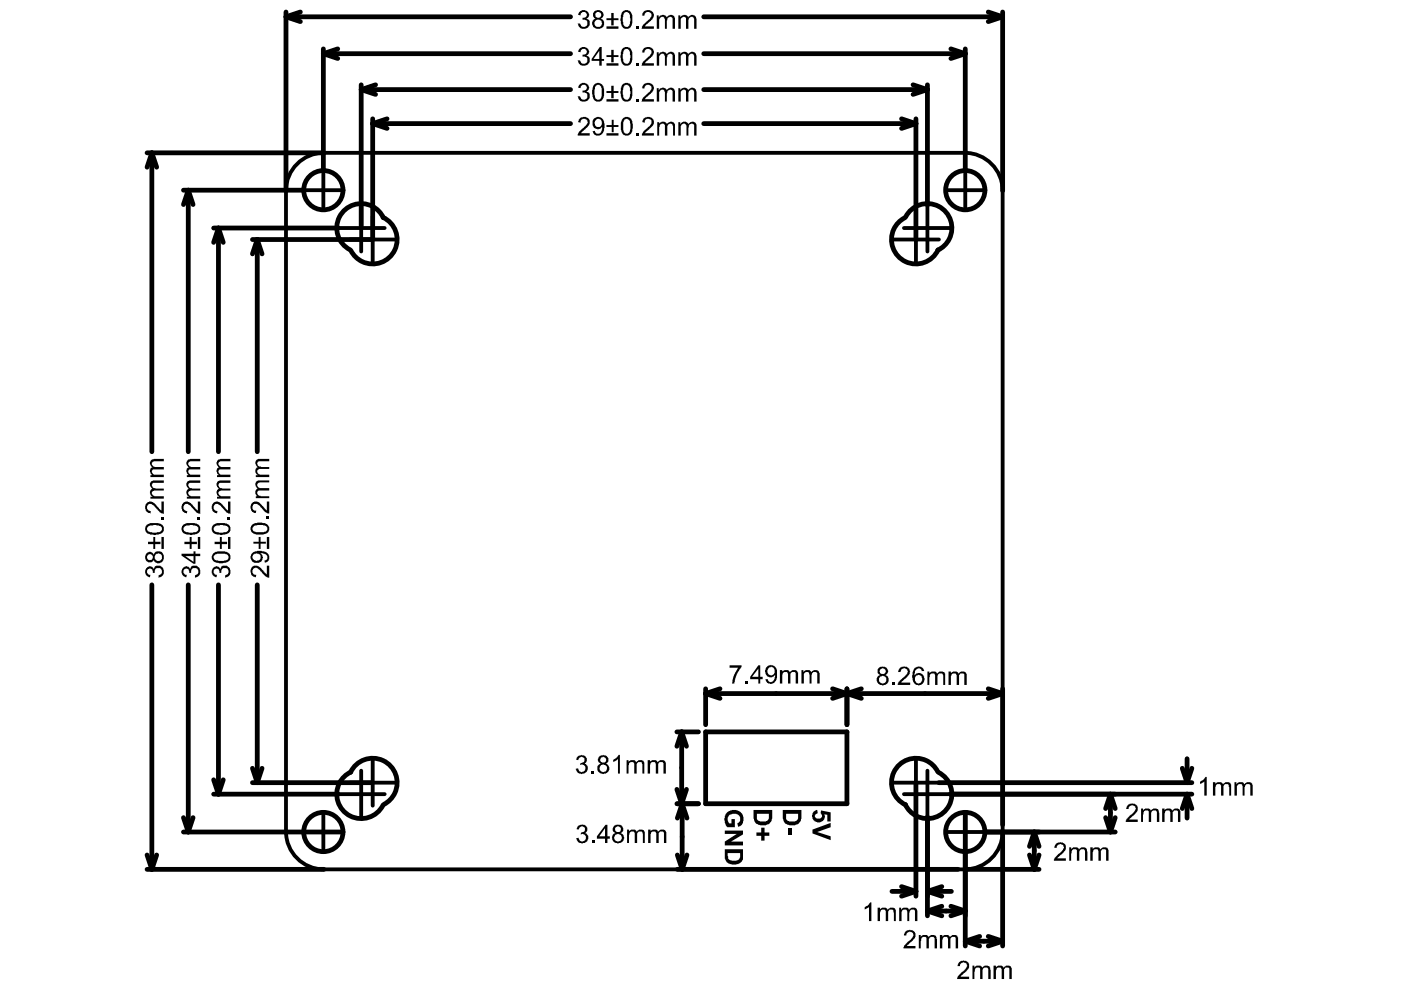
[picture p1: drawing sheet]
<svg xmlns="http://www.w3.org/2000/svg" width="297mm" height="210mm" viewBox="0 0 297 210" stroke-linecap="round" stroke-linejoin="round" font-family="sans-serif">
<g fill="none" stroke="#000" stroke-width="1">
<path d="M60.6 3.6l3.1 1M60.6 2.5v37.9M60.6 3.6h60.4M63.7 2.5l-3.1 1.1M68.6 11.4l3 1M68.6 10.4v25.9M68.6 11.4h52.4M71.6 10.4l-3 1M76.6 19l3 1M76.6 18v30.3M76.6 19h44.4M79.6 18l-3 1"/>
<path d="M149.2 19h47.4M149.2 11.4h55.5M149.2 3.6h63.4M193.6 18l3 1M196.6 18v25.5M196.6 19l-3 1M201.6 10.4l3.1 1M204.7 10.4v25.9M204.7 11.4l-3.1 1M209.5 2.5l3.1 1.1M212.6 2.5v37.9M212.6 3.6l-3.1 1"/>
<path d="M31.2 32.4h37.5M32.2 32.4l1 3.1M32.2 32.4l-1 3.1M32.2 32.4v63.4M79 25.2v25.6h-25.5M79 26.2l3.1 1M79 26.2h42M82.1 25.2l-3.1 1M149.2 26.2h45M191.1 25.2l3.1 1M194.2 26.2l-3.1 1M194.2 25.2v25.6"/>
<path d="M38.9 40.3h25.6M39.9 40.3l1 3.1M39.9 40.3l-1 3.1M39.9 40.3v55.5M45.3 48.3h26.4M46.3 48.3l1 3.1M46.3 48.3l-1 3.1M46.3 48.3v47.5M54.5 50.8l1.1 3M54.5 50.8l-1 3M54.5 50.8v45M81.2 46.1a5.2 5.2 0 0 1 1.5 8.3 5.2 5.2 0 0 1-8.3-1.3"/>
<path d="M81.3 46.2a5.2 5.2 0 0 0-8.3-1.6 5.2 5.2 0 0 0 1.2 8.4M191.8 46.2a5.2 5.2 0 0 0-1.2 8.3 5.2 5.2 0 0 0 8.3-1.5M192 46a5.2 5.2 0 0 1 8.4-1.3 5.2 5.2 0 0 1-1.6 8.3M32.2 124v60.3M39.9 124v52.4M46.3 124v44.4M54.5 124v41.9M143.5 155.2h4.6M144.5 155.2l-1 3M144.5 155.2v15.2M144.5 155.2l1 3M149.6 147.1l3.1 1"/>
<path d="M149.6 146v7.7M149.6 155.2h30v15.2h-30zM149.6 147.1h63M152.7 146l-3.1 1.1M176.5 146l6.1 2.1M179.6 146v7.7M182.6 146l-6.1 2.1M209.5 146l3.1 1.1M212.6 146v28.9M212.6 147.1l-3.1 1M38.9 173.4l1 3M38.9 176.4h33.7"/>
<path d="M40.9 173.4l-1 3M45.3 165.3l1 3.1M45.3 168.4h26.4M47.3 165.3l-1 3.1M53.5 162.9l1 3M53.5 165.9h25.5M55.6 162.9l-1.1 3M74.3 163.8a5.2 5.2 0 0 1 8.3-1.6 5.2 5.2 0 0 1-1.2 8.4M74.4 163.7a5.2 5.2 0 0 0-1.5 8.3 5.2 5.2 0 0 0 8.3-1.3M143.5 167.4l1 3M143.5 170.4h4.6M144.6 170.4l-1 3.1"/>
<path d="M144.6 170.4v13.9M144.6 170.4l1 3.1M145.5 167.4l-1 3M194.2 165.9v24.1M196.6 173.3v20.9M198.8 163.6a5.2 5.2 0 0 0-8.3-1.3 5.2 5.2 0 0 0 1.5 8.3M199 163.8a5.2 5.2 0 0 1 1.2 8.3 5.2 5.2 0 0 1-8.3-1.5M199.1 165.9h53.6M201.5 168.4h51.2M204.7 172.3v28.3M208.7 176.4h27.7M212.6 176.3v24.3"/>
<path d="M219.3 176.4v7.9M219.3 176.4l1 3.1M219.3 176.4l-1 3.1M234.4 173.4l1 3M235.4 168.4v8M235.4 168.4l1 3M235.4 168.4l-1 3M236.4 173.4l-1 3M250.7 162.9l1 3M251.7 168.4l1 3M251.7 168.4l-1 3M251.7 160.9v5"/>
<path d="M251.7 168.4v5.1M252.7 162.9l-1 3M31.2 181.3l1 3M31.2 184.3h37.5M33.2 181.3l-1 3M143.6 181.3l1 3M143.6 184.3h59.5M145.6 181.3l-1 3M189.1 189h5.1M191.1 188l3.1 1M194.2 189l-3.1 1M196.6 189l3.1 1"/>
<path d="M196.6 189h5.1M196.6 193.2l3.1 1M196.6 193.2h8.1M199.7 188l-3.1 1M199.7 192.1l-3.1 1.1M201.6 192.1l3.1 1.1M204.6 184.3h15.7M204.7 199.6l3 1M204.7 199.6h7.9M204.7 193.2l-3.1 1M207.7 198.5l-3 1.1M209.5 198.5l3.1 1.1"/>
<path d="M212.6 199.6l-3.1 1M218.3 181.3l1 3M220.3 181.3l-1 3"/>
<circle cx="68.6" cy="40.3" r="4.2"/>
<circle cx="204.7" cy="40.3" r="4.2"/>
<circle cx="68.6" cy="176.4" r="4.2"/>
<circle cx="204.7" cy="176.4" r="4.2"/>
</g>
<g fill="none" stroke="#000" stroke-width=".81">
<path d="M63 34.8a8 8 0 0 1 5.7-2.4h135.9a8 8 0 0 1 8 8v135.9a8 8 0 0 1-8 8h-135.9a8 8 0 0 1-8.1-8v-135.9a8 8 0 0 1 2.4-5.6zM68.6 36.3v8.1M204.7 36.3v8.1M64.5 40.3h8.1M71.7 48.3h9.9M74.1 50.8h9.8M76.6 43.3v10M79 45.9v9.8M189.3 50.8h9.8M191.7 48.3l10 .1M194.2 45.9v9.8M196.6 43.5v9.8"/>
<path d="M200.6 40.3h8.1M64.5 176.4h8.1M68.6 172.3v8.2M71.6 168.3l10 .1M74.1 165.9h9.8M76.6 163.4v9.9M79 161.1v9.7M189.3 165.9h9.8M191.7 168.4h9.8M194.2 161.1v9.7M196.6 163.4v10M200.6 176.4h8.1"/>
<path d="M204.7 172.3v8.2"/>
</g>
<g fill="#000">
<path d="M122.9 2.4a1.22 1.22 0 0 1 1.3-.2 1.22 1.22 0 0 1 .7 1.1l-.1 .3-.5 .4a1.01 1.01 0 0 1 .4 1.7 1.28 1.28 0 0 1-1.3 .4 1.28 1.28 0 0 1-.9-1.1h.5a.78 .78 0 0 0 .8 .7 .78 .78 0 0 0 .8-.8 .78 .78 0 0 0-.9-.7h-.2v-.4a.66 .66 0 0 0 .8-.4 .66 .66 0 0 0-.3-.9h-.1a.71 .71 0 0 0-.8 .8l-.5-.1zM122.8 10.4a1.21 1.21 0 0 1 1.3-.4 1.21 1.21 0 0 1 .8 1l-.1 .4-.5 .4a1.01 1.01 0 0 1 .4 1.7 1.28 1.28 0 0 1-1.3 .4 1.28 1.28 0 0 1-.9-1.1h.5a.78 .78 0 0 0 .8 .7 .78 .78 0 0 0 .8-.8 .78 .78 0 0 0-.9-.7h-.2v-.4a.66 .66 0 0 0 .8-.4 .66 .66 0 0 0-.3-.8h-.1a.71 .71 0 0 0-.8 .7l-.5-.1zM134.9 5.5h.5v.6h-.5zM134.9 13.3h.5v.6h-.5zM136.3 2.7a1.28 1.28 0 0 1 1.4-.6 1.28 1.28 0 0 1 .9 1.3l-.3 .7-1.6 1.5h1.9v.5h-2.6l.1-.1a1.62 1.62 0 0 1 .9-1.3v-.1a1.95 1.95 0 0 0 1.1-1.6 .8 .8 0 0 0-.9-.5 .8 .8 0 0 0-.6 .9l-.5-.1zM136.3 10.5a1.28 1.28 0 0 1 1.4-.5 1.28 1.28 0 0 1 .9 1.2l-.3 .7-1.6 1.5h1.9v.5h-2.6l.1-.1a1.62 1.62 0 0 1 .9-1.3v-.1a1.95 1.95 0 0 0 1.1-1.6 .8 .8 0 0 0-.9-.5 .8 .8 0 0 0-.6 .9l-.5-.1zM139.2 3.3h.5v.4a.99 .99 0 0 1 1.7 0 .9 .9 0 0 1 1-.5 .9 .9 0 0 1 .7 .9v2h-.5v-1.8a.58 .58 0 0 0-.6-.8 .58 .58 0 0 0-.5 .8l-.1 1.8h-.4v-1.8a.62 .62 0 0 0-.6-.7 .62 .62 0 0 0-.6 .7v1.8h-.6zM139.2 11.1h.5v.4a.99 .99 0 0 1 1.7 0 .9 .9 0 0 1 1-.5 .9 .9 0 0 1 .7 .9v2h-.5v-1.8a.58 .58 0 0 0-.6-.7 .58 .58 0 0 0-.5 .7l-.1 1.8h-.4v-1.8a.62 .62 0 0 0-.6-.7 .62 .62 0 0 0-.6 .7v1.8h-.6zM143.8 3.3h.4v.4a.99 .99 0 0 1 1.8 0 .93 .93 0 0 1 1-.5 .93 .93 0 0 1 .7 .9v2h-.5v-1.8a.61 .61 0 0 0-.6-.7 .61 .61 0 0 0-.6 .6v1.9h-.6v-1.8a.53 .53 0 0 0-.3-.7 .53 .53 0 0 0-.7 .4l-.1 2.1h-.5zM143.8 11.1h.4v.4a.99 .99 0 0 1 1.8 0 .93 .93 0 0 1 1-.5 .93 .93 0 0 1 .7 .9v2h-.5v-1.8a.61 .61 0 0 0-.6-.7 .61 .61 0 0 0-.6 .6v1.9h-.6v-1.8a.53 .53 0 0 0-.3-.7 .53 .53 0 0 0-.7 .4l-.1 2.1h-.5zM122.8 18a1.21 1.21 0 0 1 1.3-.4 1.21 1.21 0 0 1 .8 1l-.1 .4-.5 .4a1.01 1.01 0 0 1 .4 1.7 1.28 1.28 0 0 1-1.3 .4 1.28 1.28 0 0 1-.9-1.1h.5a.78 .78 0 0 0 .8 .8 .78 .78 0 0 0 .8-.9 .78 .78 0 0 0-.9-.7h-.2v-.4a.66 .66 0 0 0 .8-.4 .66 .66 0 0 0-.3-.8h-.1a.71 .71 0 0 0-.8 .7l-.5-.1zM122.9 25.1a1.36 1.36 0 0 1 2.1 .5 2.39 2.39 0 0 1-1.2 2l-.6 .6h1.8v.5h-2.5a2.63 2.63 0 0 1 1.3-1.7l.3-.3a1.02 1.02 0 0 0 .3-1.3h-.1a.69 .69 0 0 0-.8-.2 .69 .69 0 0 0-.4 .7h-.5z"/>
<path d="M134.9 28.1h.6v.6h-.6zM134.9 20.9h.5v.6h-.5zM136.4 25.2l.1-.1a1.29 1.29 0 0 1 2 .4 1.35 1.35 0 0 1-.8 1.7l-1 1h1.9v.5h-2.5v-.2a2.09 2.09 0 0 1 1.2-1.4v-.1a1.35 1.35 0 0 0 .7-1.6 .76 .76 0 0 0-.8-.2 .76 .76 0 0 0-.5 .7h-.5zM136.3 18.1a1.28 1.28 0 0 1 1.4-.5 1.28 1.28 0 0 1 .9 1.2l-.3 .7-1.6 1.5h1.9v.5h-2.6l.1-.1a1.62 1.62 0 0 1 .9-1.3v-.1a1.95 1.95 0 0 0 1.1-1.6 .8 .8 0 0 0-.9-.4 .8 .8 0 0 0-.6 .8l-.5-.1zM139.2 18.7h.5v.4a.99 .99 0 0 1 1.7 0 .9 .9 0 0 1 1-.5 .9 .9 0 0 1 .7 .9v2h-.5v-1.8a.58 .58 0 0 0-.6-.7 .58 .58 0 0 0-.5 .7l-.1 1.8h-.4v-1.8a.62 .62 0 0 0-.6-.7 .62 .62 0 0 0-.6 .7v1.8h-.6zM139.3 25.9h.5v.4a.9 .9 0 0 1 .8-.5 .9 .9 0 0 1 .8 .5 .92 .92 0 0 1 .9-.5 .92 .92 0 0 1 .8 .7v2.2h-.4v-1.8a.63 .63 0 0 0-.7-.7 .63 .63 0 0 0-.5 .8v1.7h-.5v-1.8a.58 .58 0 0 0-.6-.7 .58 .58 0 0 0-.5 .7l-.1 1.8h-.5zM143.8 25.9h.4v.4a.99 .99 0 0 1 1.8 0 .9 .9 0 0 1 1-.5 .9 .9 0 0 1 .7 .9v2h-.5v-1.8a.59 .59 0 0 0-.7-.7 .59 .59 0 0 0-.4 .8l-.1 1.7h-.5v-1.8a.6 .6 0 0 0-.3-.6 .6 .6 0 0 0-.7 .1l-.2 .3v2h-.5zM143.8 18.7h.4v.4a.99 .99 0 0 1 1.8 0 .93 .93 0 0 1 1-.4 .93 .93 0 0 1 .7 .8v2h-.5v-1.8a.61 .61 0 0 0-.6-.7 .61 .61 0 0 0-.6 .6v1.9h-.6v-1.8a.53 .53 0 0 0-.3-.7 .53 .53 0 0 0-.7 .4l-.1 2.1h-.5zM31.1 106.6a1.17 1.17 0 0 1 1.8 .3l1.3 1.4v-2h.5v2.7l-.1-.1a1.62 1.62 0 0 1-1.3-.9h-.1a1.95 1.95 0 0 0-1.6-1.2 .8 .8 0 0 0-.4 1 .8 .8 0 0 0 .8 .6l-.2 .5a1.32 1.32 0 0 1-.9-1.8zM34.1 109.6h.6v.5h-.6zM32 102.1l.4-.2h2.3v.5h-1.8a.58 .58 0 0 0-.7 .5 .58 .58 0 0 0 .7 .6l1.8 .1v.4h-1.8a.62 .62 0 0 0-.7 .6 .62 .62 0 0 0 .7 .6h1.8v.5h-2.8v-.4h.4a.99 .99 0 0 1 0-1.7 .98 .98 0 0 1-.3-1.5zM31.9 97.7l.3-.3 .4-.1h2.1v.5h-1.8a.61 .61 0 0 0-.7 .6 .61 .61 0 0 0 .6 .6h1.9v.5h-1.8a.53 .53 0 0 0-.7 .4 .53 .53 0 0 0 .4 .6l2.1 .1v.6h-2.8v-.5h.4a.99 .99 0 0 1 0-1.7l-.5-.6z"/>
<path d="M38.8 106.6a1.17 1.17 0 0 1 1.8 .3l1.3 1.4v-2h.6v2.7l-.1-.1a1.62 1.62 0 0 1-1.4-.9h-.1a1.95 1.95 0 0 0-1.6-1.2 .8 .8 0 0 0-.4 1 .8 .8 0 0 0 .8 .6l-.2 .5a1.32 1.32 0 0 1-.9-1.8zM41.8 109.6h.7v.5h-.7zM39.7 102.1l.4-.2h2.4v.5h-1.9a.58 .58 0 0 0-.7 .5 .58 .58 0 0 0 .7 .6l1.9 .1v.4h-1.9a.62 .62 0 0 0-.7 .6 .62 .62 0 0 0 .7 .6h1.9v.5h-2.9v-.4h.4a.99 .99 0 0 1 0-1.7 .98 .98 0 0 1-.3-1.5zM39.6 97.7l.3-.3 .4-.1h2.2v.5h-1.9a.61 .61 0 0 0-.7 .6 .61 .61 0 0 0 .6 .6h2v.5h-1.9a.53 .53 0 0 0-.7 .4 .53 .53 0 0 0 .4 .6l2.2 .1v.6h-2.9v-.5h.4a.99 .99 0 0 1 0-1.7l-.5-.6zM45.2 106.6a1.17 1.17 0 0 1 1.8 .3l1.3 1.4v-2h.6v2.7l-.1-.1a1.62 1.62 0 0 1-1.4-.9h-.1a1.95 1.95 0 0 0-1.6-1.2 .8 .8 0 0 0-.4 1 .8 .8 0 0 0 .8 .6l-.2 .5a1.32 1.32 0 0 1-.9-1.8zM48.2 109.6h.7v.5h-.7zM46.1 102.1l.4-.2h2.4v.5h-1.9a.58 .58 0 0 0-.7 .5 .58 .58 0 0 0 .7 .6l1.9 .1v.4h-1.9a.62 .62 0 0 0-.7 .6 .62 .62 0 0 0 .7 .6h1.9v.5h-2.9v-.4h.4a.99 .99 0 0 1 0-1.7 .98 .98 0 0 1-.3-1.5zM46 97.7l.3-.3 .4-.1h2.2v.5h-1.9a.61 .61 0 0 0-.7 .6 .61 .61 0 0 0 .6 .6h2v.5h-1.9a.53 .53 0 0 0-.7 .4 .53 .53 0 0 0 .4 .6l2.2 .1v.6h-2.9v-.5h.4a.99 .99 0 0 1 0-1.7l-.5-.6zM53.3 120.3a1.29 1.29 0 0 1 2.2 .4l1.1 1.1v-1.9h.5v2.6a2.63 2.63 0 0 1-1.7-1.3l-.4-.3a1.02 1.02 0 0 0-1.3-.3v.1a.69 .69 0 0 0-.2 .8 .69 .69 0 0 0 .7 .4v.5a1.16 1.16 0 0 1-1-1.6zM53.3 106.7a1.34 1.34 0 0 1 2.3 .5l1 1.1v-2h.5v2.6h-.2a2.09 2.09 0 0 1-1.4-1.2h-.1a1.35 1.35 0 0 0-1.7-.8 .76 .76 0 0 0-.2 .9 .76 .76 0 0 0 .7 .5v.5a1.16 1.16 0 0 1-1-1.7zM56.5 109.5h.6v.6h-.6zM54.2 102.2l.4-.3h2.5v.4h-1.8a.63 .63 0 0 0-.8 .6 .63 .63 0 0 0 .9 .6h1.7v.5h-1.8a.58 .58 0 0 0-.8 .6 .58 .58 0 0 0 .8 .5l1.8 .1v.4h-2.9v-.4h.4a.9 .9 0 0 1-.5-.8 .9 .9 0 0 1 .5-.8 1.33 1.33 0 0 1-.4-1.4z"/>
<path d="M54.3 97.5l.4-.2h2.4v.5h-1.8a.59 .59 0 0 0-.8 .6 .59 .59 0 0 0 .9 .5l1.7 .1v.4h-1.8a.61 .61 0 0 0-.8 .6 .61 .61 0 0 0 .7 .6h1.9v.6h-2.9v-.5h.4a.99 .99 0 0 1 0-1.7 1.21 1.21 0 0 1-.3-1.5zM31 120.4a1.08 1.08 0 0 1 1.5 0l.1 .3a1.01 1.01 0 0 1 1.7-.5 1.28 1.28 0 0 1 .4 1.4 1.28 1.28 0 0 1-1.1 .9v-.5a.78 .78 0 0 0 .8-.9 .78 .78 0 0 0-.9-.7 .78 .78 0 0 0-.7 .9v.2h-.4a.66 .66 0 0 0-.4-.8 .66 .66 0 0 0-.8 .3v.1a.71 .71 0 0 0 .7 .8l-.1 .5a1.25 1.25 0 0 1-.8-2zM38.7 120.4a1.08 1.08 0 0 1 1.5 0l.1 .3a1.01 1.01 0 0 1 1.7-.5 1.28 1.28 0 0 1 .4 1.4 1.28 1.28 0 0 1-1.1 .9v-.5a.78 .78 0 0 0 .8-.9 .78 .78 0 0 0-.9-.7 .78 .78 0 0 0-.7 .9v.2h-.4a.66 .66 0 0 0-.4-.8 .66 .66 0 0 0-.8 .3v.1a.71 .71 0 0 0 .7 .8l-.1 .5a1.25 1.25 0 0 1-.8-2zM45.1 120.4a1.08 1.08 0 0 1 1.5 0l.1 .3a1.01 1.01 0 0 1 1.7-.5 1.28 1.28 0 0 1 .4 1.4 1.28 1.28 0 0 1-1.1 .9v-.5a.78 .78 0 0 0 .8-.9 .78 .78 0 0 0-.9-.7 .78 .78 0 0 0-.7 .9v.2h-.4a.66 .66 0 0 0-.4-.8 .66 .66 0 0 0-.8 .3v.1a.71 .71 0 0 0 .7 .8l-.1 .5a1.25 1.25 0 0 1-.8-2zM154.7 141.1h2.5v.4l-.2 .1v.2l-.8 1.1-.5 2h-.5l.2-1.2 .5-1.2 .7-.9h-1.9zM157.9 144.4h.6v.5h-.6zM165.4 142.1h.5v.4a1.02 1.02 0 0 1 1.6 0 .93 .93 0 0 1 1-.4 .93 .93 0 0 1 .7 .9v1.9h-.5v-1.8a.59 .59 0 0 0-.7-.6 .59 .59 0 0 0-.4 .8v1.6h-.5v-1.9a.56 .56 0 0 0-.6-.5 .56 .56 0 0 0-.5 .5l-.1 1.9h-.5zM169.9 142.1h.4v.4a1.12 1.12 0 0 1 1.8 0 .94 .94 0 0 1 1-.4 .94 .94 0 0 1 .7 .9v1.9h-.5v-1.8a.61 .61 0 0 0-.6-.6 .61 .61 0 0 0-.6 .6v1.8h-.5v-1.8a.64 .64 0 0 0-.7-.6 .64 .64 0 0 0-.5 .9v1.5h-.5zM189.2 144.7h.5v.5h-.5zM190.6 141.8a1.42 1.42 0 0 1 1.6-.4 1.15 1.15 0 0 1 .2 2l-1.4 1.3h2v.5h-2.7a1.14 1.14 0 0 1 .7-1.1l.3-.3a2.09 2.09 0 0 0 1.2-1.4 .76 .76 0 0 0-.8-.7 .76 .76 0 0 0-.8 .8h-.5zM196.6 142.4h.4v.4a1.06 1.06 0 0 1 1.6-.2l.1 .2a1.12 1.12 0 0 1 1.7 0v2.4h-.4v-1.8a.57 .57 0 0 0-.5-.6 .57 .57 0 0 0-.6 .4l-.1 2h-.5v-1.8a.57 .57 0 0 0-.7-.6 .57 .57 0 0 0-.5 .7l-.1 1.7h-.4zM201.1 142.4h.5v.4a1.1 1.1 0 0 1 1.7 0 .87 .87 0 0 1 1.1-.4 .87 .87 0 0 1 .6 .9v1.9h-.5v-1.8a.59 .59 0 0 0-.7-.6 .59 .59 0 0 0-.5 .8v1.6h-.5v-1.9a.56 .56 0 0 0-.5-.5 .56 .56 0 0 0-.6 .5l-.1 1.9h-.5z"/>
<path d="M122.3 160.6h.1a1.1 1.1 0 0 1 1.4-.4 1.1 1.1 0 0 1 .5 1.4l-.4 .3a1.1 1.1 0 0 1 .7 1.2 1.1 1.1 0 0 1-1.1 .9 1.11 1.11 0 0 1-1.4-1l.5-.1a.76 .76 0 0 0 1.2 .6 .76 .76 0 0 0-.2-1.3h-.6l.1-.4a.67 .67 0 0 0 .8-.6 .67 .67 0 0 0-.6-.7 .67 .67 0 0 0-.7 .7l-.5-.1zM122.5 175.2a1.23 1.23 0 0 1 2 .3v.6l-.5 .5a1.1 1.1 0 0 1 .7 1.2 1.1 1.1 0 0 1-1.1 .9 1.11 1.11 0 0 1-1.4-1l.5-.1a.76 .76 0 0 0 1.2 .6 .76 .76 0 0 0-.2-1.3h-.6l.1-.4a.67 .67 0 0 0 .8-.5 .67 .67 0 0 0-.6-.8 .67 .67 0 0 0-.7 .7l-.5-.1zM125.3 163.5h.6v.5h-.6zM125.4 178.2h.6v.5h-.6zM130 161.1l.6-.3 .5-.7h.3v3.9h-.4v-3l-1 .6zM132.8 161.2h.5v.4a1.11 1.11 0 0 1 1.5-.2l.1 .2a1.11 1.11 0 0 1 1.6-.1l.1 2.5h-.4v-1.9a.59 .59 0 0 0-.5-.5 .59 .59 0 0 0-.6 .3l-.1 2.1h-.5v-1.8a.56 .56 0 0 0-.6-.6 .56 .56 0 0 0-.5 .6l-.1 1.8h-.5zM133 175.9h.4v.4a1.11 1.11 0 0 1 1.5-.2l.1 .2a1.11 1.11 0 0 1 1.6-.1l.1 2.5h-.4v-1.9a.59 .59 0 0 0-.5-.5 .59 .59 0 0 0-.6 .3l-.1 2.1h-.5v-1.8a.56 .56 0 0 0-.6-.6 .56 .56 0 0 0-.5 .6l-.1 1.8h-.4zM137.3 161.2h.5v.4a1.02 1.02 0 0 1 1.7 0 .93 .93 0 0 1 1-.4 .93 .93 0 0 1 .7 .9v1.9h-.5v-1.8a.57 .57 0 0 0-.6-.6 .57 .57 0 0 0-.5 .7v1.7h-.6v-1.9a.56 .56 0 0 0-.5-.5 .56 .56 0 0 0-.6 .5l-.1 1.9h-.5zM137.4 175.9h.5v.4a1.02 1.02 0 0 1 1.7 0 .93 .93 0 0 1 1-.4 .93 .93 0 0 1 .7 .9v1.9h-.5v-1.8a.57 .57 0 0 0-.6-.6 .57 .57 0 0 0-.5 .7v1.7h-.6v-1.9a.56 .56 0 0 0-.5-.5 .56 .56 0 0 0-.6 .5l-.1 1.9h-.5zM153.7 176.1h3.8v.8l-2.5 1.5h2.5v.8h-3.8v-.8l2.5-1.6h-2.5zM153.9 172.5h.1a2.03 2.03 0 0 1 2.9-.4 2.03 2.03 0 0 1 .3 2.9l-.7 .3-.2-.7a1.1 1.1 0 0 0 .6-1.4 1.1 1.1 0 0 0-1.4-.7 1.17 1.17 0 0 0-1.1 .6 1.17 1.17 0 0 0 .1 1.3l.1 .2h.5v-.9h.7v1.7l-1.6-.1a2.56 2.56 0 0 1-.4-2.5zM160.4 176.5h1v-1h.7v1h1v.7h-1v1h-.7v-1h-1z"/>
<path d="M167.1 175.6h.7v1.4h-.7zM172.3 175.9l3.8-1.4v.9l-2.8 1 2.8 .9v.8l-3.8-1.4zM172.4 172.2l.3-.3 .6-.2 .1 .7a.6 .6 0 0 0-.6 .8 .6 .6 0 0 0 .9 .4 .59 .59 0 0 0 .6-.5 .59 .59 0 0 0-.3-.7l.1-.6 2 .4v2h-.7v-1.5l-.7-.1a1.17 1.17 0 0 1-.8 1.8 1.43 1.43 0 0 1-1.5-.6 1.43 1.43 0 0 1 0-1.6zM239.1 170.7a1.63 1.63 0 0 1 2 .1 1.75 1.75 0 0 1-.7 2l-1 1h1.8v.5h-2.5a1.14 1.14 0 0 1 .7-1.1l.1-.2a2.74 2.74 0 0 0 1.3-1.5v-.1a.76 .76 0 0 0-.8-.7 .76 .76 0 0 0-.7 .8h-.5v-.3zM241.9 171.4h.4v.4a1.09 1.09 0 0 1 1.7-.1v.1a1.09 1.09 0 0 1 1.6-.1l.2 .6v2h-.5v-1.9a.57 .57 0 0 0-.5-.6 .57 .57 0 0 0-.6 .4l-.1 2.1h-.5v-1.9a.57 .57 0 0 0-.7-.6 .57 .57 0 0 0-.5 .7l-.1 1.8h-.4zM246.4 171.4h.5v.4a1.1 1.1 0 0 1 1.7 0 .86 .86 0 0 1 1.1-.4 .86 .86 0 0 1 .6 .9v2h-.5v-1.9a.59 .59 0 0 0-.7-.6 .59 .59 0 0 0-.5 .8v1.7h-.5v-2a.56 .56 0 0 0-.5-.5 .56 .56 0 0 0-.6 .5l-.1 2h-.5zM254.4 165.7l.6-.3 .5-.7h.3v4h-.5v-3.1l-.1 .2-.8 .4zM257.2 165.8h.5v.4a1.1 1.1 0 0 1 1.7 0 .99 .99 0 0 1 1.5-.1l.1 2.6h-.4l-.1-1.8a.57 .57 0 0 0-.6-.7 .57 .57 0 0 0-.5 .8v1.7h-.5v-1.8a.56 .56 0 0 0-.5-.7 .56 .56 0 0 0-.6 .6l-.1 1.9h-.5zM261.7 165.8h.4v.4a1.12 1.12 0 0 1 1.8 0 .94 .94 0 0 1 1-.3 .94 .94 0 0 1 .7 .9v1.9h-.5v-1.8a.56 .56 0 0 0-.6-.7 .56 .56 0 0 0-.5 .7l-.1 1.8h-.4v-1.8a.57 .57 0 0 0-.5-.7 .57 .57 0 0 0-.7 .5l-.1 2h-.5zM183.3 192.3l.6-.3 .5-.7h.4v4h-.6v-3.1l-.1 .2-.8 .5zM186.1 192.4h.5v.5a1.1 1.1 0 0 1 1.7 0 .99 .99 0 0 1 1.5-.1l.1 2.5h-.4l-.1-1.8a.57 .57 0 0 0-.6-.6 .57 .57 0 0 0-.5 .7v1.7h-.5v-1.8a.56 .56 0 0 0-.5-.7 .56 .56 0 0 0-.6 .6l-.1 1.9h-.5zM190.6 192.4h.4v.5a1.12 1.12 0 0 1 1.8 0 .94 .94 0 0 1 1-.4 .94 .94 0 0 1 .7 .9v1.9h-.5v-1.8a.56 .56 0 0 0-.6-.6 .56 .56 0 0 0-.5 .6l-.1 1.8h-.4v-1.8a.57 .57 0 0 0-.5-.7 .57 .57 0 0 0-.6 .5l-.2 2h-.5z"/>
<path d="M223.8 179a1.3 1.3 0 0 1 2.1 .1 1.33 1.33 0 0 1-.4 1.7l-1.3 1.2h1.8v.5h-2.6a1.14 1.14 0 0 1 .8-1.1l.1-.2a2.74 2.74 0 0 0 1.3-1.4v-.1a.76 .76 0 0 0-.8-.8 .76 .76 0 0 0-.7 .9h-.6zM226.7 179.7h.4v.4a1.09 1.09 0 0 1 1.6-.1v.1a1.09 1.09 0 0 1 1.7-.1l.2 .6v1.9h-.6v-1.8a.57 .57 0 0 0-.4-.7 .57 .57 0 0 0-.7 .5l-.1 2h-.5v-1.8a.57 .57 0 0 0-.6-.6 .57 .57 0 0 0-.5 .7l-.1 1.7h-.4zM231.2 179.7h.5v.4a1.1 1.1 0 0 1 1.7 0 .86 .86 0 0 1 1-.5 .86 .86 0 0 1 .6 1v1.9h-.5v-1.8a.59 .59 0 0 0-.7-.6 .59 .59 0 0 0-.4 .8v1.6h-.5v-1.9a.56 .56 0 0 0-.6-.6 .56 .56 0 0 0-.5 .6l-.1 1.9h-.5zM191.9 197.6a1.3 1.3 0 0 1 2.1 .1 1.33 1.33 0 0 1-.4 1.7l-1.3 1.2h1.8v.5h-2.5a1.14 1.14 0 0 1 .7-1.1l.1-.2a2.74 2.74 0 0 0 1.3-1.5v-.1a.76 .76 0 0 0-.8-.7 .76 .76 0 0 0-.7 .8h-.5zM194.8 198.2h.4v.4a1.09 1.09 0 0 1 1.6-.1v.1a1.09 1.09 0 0 1 1.7-.1l.2 .7v1.9h-.5v-1.8a.57 .57 0 0 0-.5-.7 .57 .57 0 0 0-.7 .4l-.1 2.1h-.5v-1.8a.57 .57 0 0 0-.6-.7 .57 .57 0 0 0-.5 .8l-.1 1.7h-.4zM199.3 198.2h.5v.4a1.1 1.1 0 0 1 1.7 0 .86 .86 0 0 1 1-.4 .86 .86 0 0 1 .6 1v1.9h-.5v-1.8a.59 .59 0 0 0-.7-.7 .59 .59 0 0 0-.4 .9v1.6h-.5v-1.9a.56 .56 0 0 0-.6-.6 .56 .56 0 0 0-.5 .6l-.1 1.9h-.5zM203.2 204.1a1.3 1.3 0 0 1 2.2 .1 1.33 1.33 0 0 1-.4 1.7l-1.4 1.2h1.9v.5h-2.6a1.14 1.14 0 0 1 .7-1.1l.1-.2a2.74 2.74 0 0 0 1.4-1.5v-.1a.76 .76 0 0 0-.8-.7 .76 .76 0 0 0-.8 .8h-.5zM206.2 204.7h.4v.4a1.09 1.09 0 0 1 1.6-.1v.1a1.09 1.09 0 0 1 1.6-.1l.2 .7v1.9h-.5v-1.8a.57 .57 0 0 0-.4-.7 .57 .57 0 0 0-.7 .4l-.1 2.1h-.5v-1.8a.57 .57 0 0 0-.6-.7 .57 .57 0 0 0-.5 .8l-.1 1.7h-.4zM210.6 204.7h.6v.4a1.1 1.1 0 0 1 1.7 0 .86 .86 0 0 1 1-.4 .86 .86 0 0 1 .6 1v1.9h-.5v-1.8a.59 .59 0 0 0-.7-.7 .59 .59 0 0 0-.4 .9v1.6h-.5v-1.9a.56 .56 0 0 0-.6-.6 .56 .56 0 0 0-.5 .6l-.1 1.9h-.6z"/>
<path d="M125.8 18.1a1.25 1.25 0 0 1 1.5-.4 1.25 1.25 0 0 1 .8 1.3v.3a1.76 1.76 0 0 1-1 2.2 1.21 1.21 0 0 1-1.5-1.2 3.2 3.2 0 0 1 .2-2.2zM126.2 18.3l-.2 .8a2.64 2.64 0 0 0 .3 1.8 .75 .75 0 0 0 .9 .1 .75 .75 0 0 0 .4-.8v-.3a1.69 1.69 0 0 0-.6-1.9h-.3z"/>
<path d="M125.9 2.4a1.2 1.2 0 0 1 2.1 .7l-.1 .5-.5 .4a1.1 1.1 0 0 1 .7 1.3 1.1 1.1 0 0 1-1.2 .8 1.14 1.14 0 0 1-1.3-.8 1.14 1.14 0 0 1 .5-1.3h.1a1.02 1.02 0 0 1-.3-1.6zM126.1 3.2a.65 .65 0 0 0 1.3 0 .65 .65 0 0 0-1.3 0zM126 5a.8 .8 0 0 0 1.6 0 .8 .8 0 0 0-1.6 0z"/>
<path d="M127.2 10h.4v2.5h.5v.4h-.5v1h-.5v-1h-1.7v-.4zM127.1 10.8l-1.3 1.7h1.3z"/>
<path d="M129.6 2.8h.5v1.1h1v.4h-1v1.1h-.5v-1.1h-1v-.4h1zM128.6 5.6h2.5v.5h-2.5z"/>
<path d="M129.6 10.6h.5v1.1h1v.4h-1v1.1h-.5v-1.1h-1v-.4h1zM128.6 13.4h2.5v.5h-2.5z"/>
<path d="M131.8 18.1a1.26 1.26 0 0 1 1.5-.4 1.26 1.26 0 0 1 .8 1.4v.5a1.48 1.48 0 0 1-1.3 1.9 1.23 1.23 0 0 1-1.2-1.4l-.1-.7zM132.2 18.3l-.1 .7a2.37 2.37 0 0 0 .2 1.9 .71 .71 0 0 0 .9 .2 .71 .71 0 0 0 .4-.8v-1.5a.72 .72 0 0 0-.5-.8 .72 .72 0 0 0-.9 .3z"/>
<path d="M131.8 2.7a1.26 1.26 0 0 1 1.5-.4 1.26 1.26 0 0 1 .8 1.4v.5a1.48 1.48 0 0 1-1.3 1.9 1.23 1.23 0 0 1-1.2-1.4l-.1-.7zM132.2 2.9l-.1 .7a2.37 2.37 0 0 0 .2 1.9 .71 .71 0 0 0 .9 .1 .71 .71 0 0 0 .4-.7v-1.5a.72 .72 0 0 0-.5-.8 .72 .72 0 0 0-.9 .3z"/>
<path d="M131.8 10.5a1.26 1.26 0 0 1 1.5-.4 1.26 1.26 0 0 1 .8 1.4v.5a1.48 1.48 0 0 1-1.3 1.9 1.23 1.23 0 0 1-1.2-1.4l-.1-.7zM132.2 10.7l-.1 .7a2.37 2.37 0 0 0 .2 1.9 .71 .71 0 0 0 .9 .2 .71 .71 0 0 0 .4-.8v-1.5a.72 .72 0 0 0-.5-.8 .72 .72 0 0 0-.9 .3z"/>
<path d="M125.8 25.2a1.39 1.39 0 0 1 1.6-.2 1.39 1.39 0 0 1 .8 1.3v.2a2.78 2.78 0 0 1-.8 2.1 1.13 1.13 0 0 1-1.8-.8l.5-.1a.72 .72 0 0 0 .9 .6 .72 .72 0 0 0 .6-.8l.1-.6a1.18 1.18 0 0 1-1.5 .3 1.18 1.18 0 0 1-.6-1.4zM126.2 25.5a.89 .89 0 0 0 .7 1.4 .75 .75 0 0 0 .7-1 .72 .72 0 0 0-.5-.7 .72 .72 0 0 0-.9 .3z"/>
<path d="M129.6 18.2h.5v1.1h1v.4h-1v1.1h-.5v-1.1h-1v-.4h1zM128.6 21h2.5v.5h-2.5z"/>
<path d="M128.6 26.5h1.1v-1.1h.4v1.1h1v.4h-1v1.1h-.4v-1.1h-1.1zM128.6 28.2h2.5v.5h-2.5z"/>
<path d="M132 25.1a1.25 1.25 0 0 1 1.4-.1 1.25 1.25 0 0 1 .7 1.2l.1 .5a2.17 2.17 0 0 1-.6 1.8 1.27 1.27 0 0 1-2-1v-.5a2.43 2.43 0 0 1 .4-1.9zM132.3 25.4l-.2 .5v.7a1.51 1.51 0 0 0 .4 1.6l.2 .1a.51 .51 0 0 0 .8-.4l.2-.5-.1-1.4a.74 .74 0 0 0-.4-.7 .74 .74 0 0 0-.9 .1z"/>
<path d="M31.1 117.3a.9 .9 0 0 1 1.5 .3 1.1 1.1 0 0 1 1.3-.7 1.1 1.1 0 0 1 .8 1.2 1.14 1.14 0 0 1-.7 1.3 1.14 1.14 0 0 1-1.4-.6v-.1a1.02 1.02 0 0 1-1.5 .3 1.02 1.02 0 0 1-.1-1.5zM31.2 118.2a.63 .63 0 0 0 1.2 0 .63 .63 0 0 0-1.2 0zM32.8 118.1a.8 .8 0 0 0 1.6 0 .8 .8 0 0 0-1.6 0z"/>
<path d="M30.9 111.5h.1a2.25 2.25 0 0 1 2.2-.6 1.26 1.26 0 0 1 1.4 .7 1.26 1.26 0 0 1-.4 1.5h-.2a3 3 0 0 1-2.6 0 1.08 1.08 0 0 1-.5-1.5zM31.4 111.6a.75 .75 0 0 0-.1 .9 .75 .75 0 0 0 .8 .3h.1a2.37 2.37 0 0 0 1.9-.2 .74 .74 0 0 0 .1-.7 .74 .74 0 0 0-.6-.5l-1.1-.1z"/>
<path d="M31.4 114.9h1.1v-1.1h.4v1.1h1.1v.5h-1.1v1h-.4v-1h-1.1zM34.2 113.8h.5v2.6h-.5z"/>
<path d="M38.6 111.5h.1a2.25 2.25 0 0 1 2.2-.6 1.26 1.26 0 0 1 1.4 .7 1.26 1.26 0 0 1-.4 1.5h-.2a3 3 0 0 1-2.6 0 1.08 1.08 0 0 1-.5-1.5zM39.1 111.6a.75 .75 0 0 0-.1 .9 .75 .75 0 0 0 .8 .3h.1a2.37 2.37 0 0 0 1.9-.2 .74 .74 0 0 0 .2-.7 .74 .74 0 0 0-.7-.5l-1.1-.1z"/>
<path d="M39.1 114.9h1.1v-1.1h.4v1.1h1.1v.5h-1.1v1h-.4v-1h-1.1zM41.9 113.8h.6v2.6h-.6z"/>
<path d="M38.5 117.4h2.5v-.5h.4v.5h1.1v.5h-1.1v1.6h-.4l-2.5-1.7zM39.3 117.9l1.7 1.2v-1.2z"/>
<path d="M45.2 117.3h.1a3.5 3.5 0 0 1 2.6-.3 1.2 1.2 0 0 1 .9 1.4 1.2 1.2 0 0 1-1.4 .9 3.3 3.3 0 0 1-2.2-.4 1.24 1.24 0 0 1 0-1.6zM45.3 117.9v.4a1.98 1.98 0 0 0 1.9 .6l.4-.1a.72 .72 0 0 0 .9-.7 .72 .72 0 0 0-.9-.7h-.4a1.88 1.88 0 0 0-1.9 .5z"/>
<path d="M45 111.5h.1a2.25 2.25 0 0 1 2.2-.6 1.26 1.26 0 0 1 1.4 .7 1.26 1.26 0 0 1-.4 1.5h-.2a3 3 0 0 1-2.6 0 1.08 1.08 0 0 1-.5-1.5zM45.5 111.6a.75 .75 0 0 0-.1 .9 .75 .75 0 0 0 .8 .3h.1a2.37 2.37 0 0 0 1.9-.2 .74 .74 0 0 0 .2-.7 .74 .74 0 0 0-.7-.5l-1.1-.1z"/>
<path d="M45.5 114.9h1.1v-1.1h.4v1.1h1.1v.5h-1.1v1h-.4v-1h-1.1zM48.3 113.8h.6v2.6h-.6z"/>
<path d="M53.2 111.5a2.83 2.83 0 0 1 3.7-.1 1.27 1.27 0 0 1-1 1.9h-.5a1.74 1.74 0 0 1-2.2-.8zM53.7 111.6a.74 .74 0 0 0-.1 .8 .74 .74 0 0 0 .7 .4h.6a1.51 1.51 0 0 0 1.7-.4l.1-.2a.51 .51 0 0 0-.4-.7l-.5-.2h-1.2z"/>
<path d="M53.4 117.3l.5-.3a2.66 2.66 0 0 1 3.1 .6 1.13 1.13 0 0 1-.8 1.7l-.1-.5a.72 .72 0 0 0 .6-.8 .72 .72 0 0 0-.8-.6l-.6-.1a1.22 1.22 0 0 1 0 1.8 1.22 1.22 0 0 1-1.8-.1 1.22 1.22 0 0 1-.1-1.7zM53.6 117.7a.84 .84 0 0 0 .8 1.2 .84 .84 0 0 0 .6-1.3 .89 .89 0 0 0-1.4 .1z"/>
<path d="M53.7 114.9h1.1v-1.1h.5v1.1h1.1v.4h-1.1v1.1h-.5v-1.1h-1.1zM56.6 113.8h.5v2.6h-.5z"/>
<path d="M160.8 141.1h.4v2.4h.5v.5h-.5v.9h-.4v-.9h-1.7v-.5zM160.8 141.8l-1.3 1.7h1.3z"/>
<path d="M162.4 141.6l.1-.1a1.25 1.25 0 0 1 1.4-.5 1.25 1.25 0 0 1 .8 1.2v.5a1.76 1.76 0 0 1-1 2.2 1 1 0 0 1-1.4-.9h.4a.72 .72 0 0 0 .7 .6 .72 .72 0 0 0 .7-.6l.2-.9a1.14 1.14 0 0 1-1.4 .4 1.14 1.14 0 0 1-.6-1.4zM162.9 141.7a.87 .87 0 0 0 0 1.1 .87 .87 0 0 0 1.1 .2 1.14 1.14 0 0 0-.2-1.5l-.4-.1z"/>
<path d="M186.1 141.9a1.36 1.36 0 0 1 2-.1 .79 .79 0 0 1-.4 1.3 1.16 1.16 0 0 1 .7 1.3 1.16 1.16 0 0 1-1.2 .9 1.19 1.19 0 0 1-1.2-.7 1.19 1.19 0 0 1 .4-1.4l.2-.1-.1-.1a.95 .95 0 0 1-.4-1.1zM186.5 142.3a.62 .62 0 0 0 1.2 0 .62 .62 0 0 0-1.2 0zM186.4 144.1a.77 .77 0 0 0 1.5 0 .77 .77 0 0 0-1.5 0z"/>
<path d="M193.9 141.7a1.2 1.2 0 0 1 2 .6h-.5a.67 .67 0 0 0-.6-.6 .67 .67 0 0 0-.7 .5l-.2 1a1.2 1.2 0 0 1 1.4-.4 1.2 1.2 0 0 1 .7 1.3 1.23 1.23 0 0 1-1.1 1.2 1.23 1.23 0 0 1-1.3-1 3.5 3.5 0 0 1 .3-2.6zM194.1 143.4a.98 .98 0 0 0 .7 1.5 .9 .9 0 0 0 .7-1.1 .9 .9 0 0 0-1.2-.6z"/>
<path d="M127 160.5a1.23 1.23 0 0 1 2 .3v.3a.64 .64 0 0 1-.4 .8h-.1a1.18 1.18 0 0 1 .5 1.5 1.18 1.18 0 0 1-1.5 .6 1.13 1.13 0 0 1-.8-1 1.13 1.13 0 0 1 .7-1.1 .87 .87 0 0 1-.4-1.3zM127.3 161.1a.62 .62 0 0 0 1.2 0 .62 .62 0 0 0-1.2 0zM127.4 162.3a.82 .82 0 0 0-.1 1 .82 .82 0 0 0 1 .3 .8 .8 0 0 0 .4-1.1 .8 .8 0 0 0-1.1-.3z"/>
<path d="M128.4 174.9h.4v2.4h.5v.5h-.5v.9h-.5v-.9h-1.7v-.5zM128.3 175.6l-1.2 1.7h1.2z"/>
<path d="M130.1 175.2a1.17 1.17 0 0 1 1.4-.3 1.17 1.17 0 0 1 .6 1.2l-.5 .5a1.18 1.18 0 0 1 .6 1.6 1.18 1.18 0 0 1-1.6 .5 1.12 1.12 0 0 1-.8-1 1.12 1.12 0 0 1 .7-1.1 .83 .83 0 0 1-.4-1.4zM130.4 175.8a.65 .65 0 0 0 1.3 0 .65 .65 0 0 0-1.3 0zM130.2 177.6a.82 .82 0 0 0 1.6 0 .82 .82 0 0 0-1.6 0z"/>
<path d="M159.8 171.7h3.9v1.5a1.79 1.79 0 0 1-2.1 1.8 1.6 1.6 0 0 1-1.8-1.7zM160.5 172.5v.7a1.01 1.01 0 0 0 1.4 1 1 1 0 0 0 1.1-1.4v-.3z"/>
<path d="M166 171.7h3.9v1.5a1.79 1.79 0 0 1-2.1 1.8 1.6 1.6 0 0 1-1.8-1.7zM166.7 172.5v.7a1.01 1.01 0 0 0 1.4 1 1 1 0 0 0 1.1-1.4v-.3z"/>
<path d="M153.7 180.1h3.8v1.4a1.63 1.63 0 0 1-1.9 1.8 1.76 1.76 0 0 1-1.9-1.5zM154.3 180.9l.1 1.1a1.68 1.68 0 0 0 2.2 .2l.3-.4v-.9z"/>
<circle cx="68.6" cy="36.3" r=".41"/>
<circle cx="204.7" cy="36.3" r=".41"/>
<circle cx="68.6" cy="172.3" r=".41"/>
<circle cx="204.7" cy="172.3" r=".41"/>
</g>
</svg>
